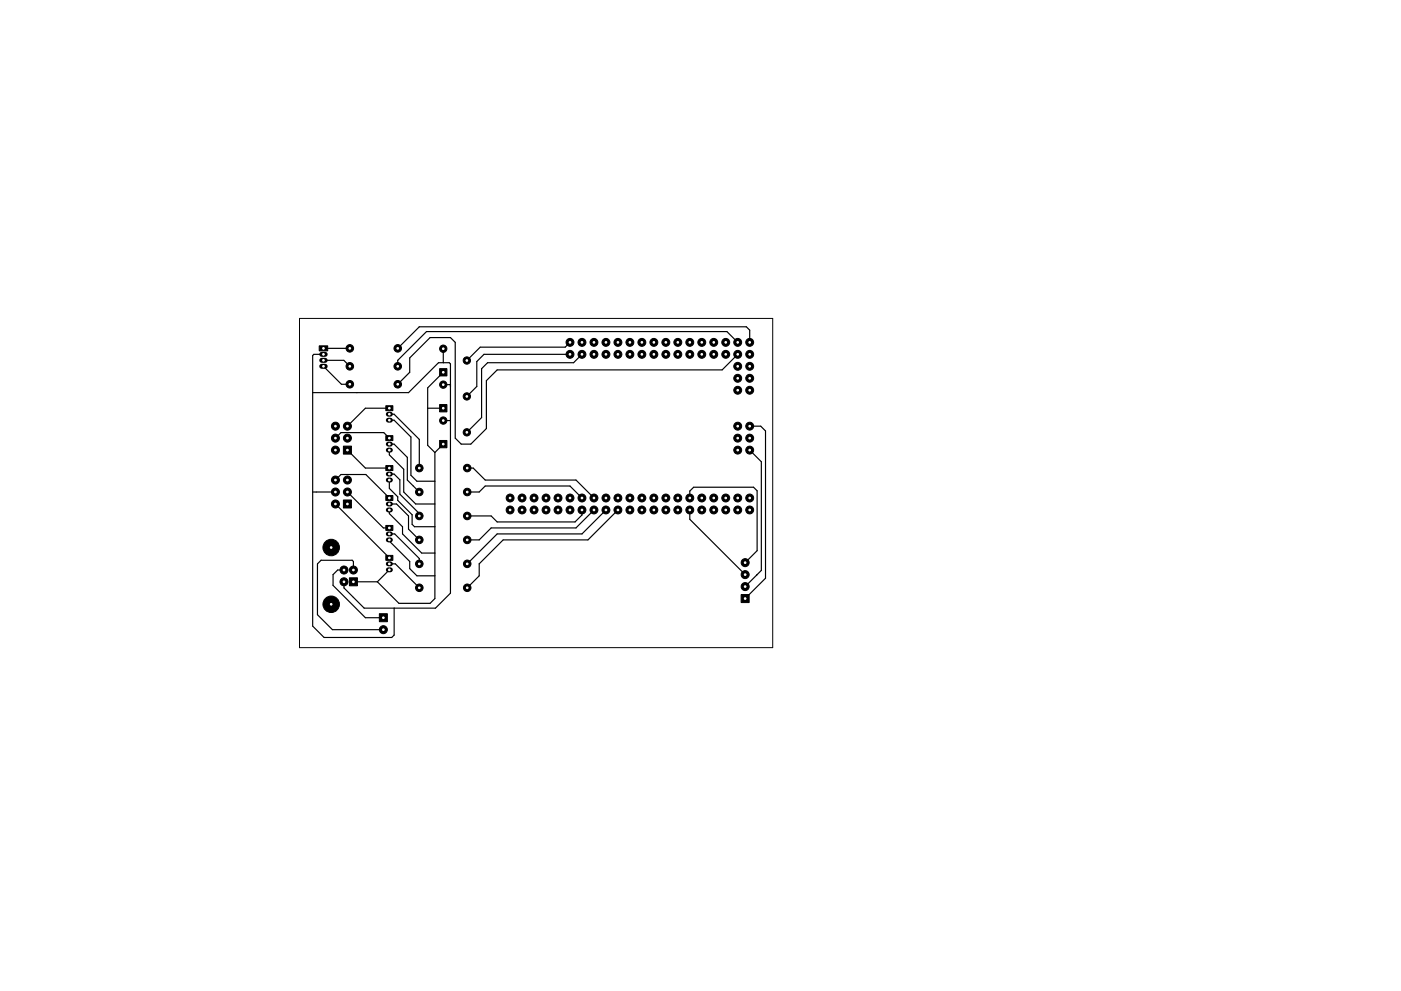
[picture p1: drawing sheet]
<svg xmlns="http://www.w3.org/2000/svg" width="297mm" height="210mm" viewBox="0 0 297 210" stroke-linecap="round" stroke-linejoin="round" font-family="sans-serif">
<path d="M63.5 67.6h100.3v69.8h-100.3z" fill="none" stroke="#000" stroke-width=".21"/>
<g fill="#000" stroke="#000" stroke-width=".21">
<path d="M67.7 73.4h1.8v1h-1.8zM93.2 78.2h1.6v1.6h-1.6zM72.8 94.6h1.7v1.7h-1.7zM81.8 98.8h1.5v1h-1.5zM81.8 92.4h1.5v1.1h-1.5zM81.8 86.1h1.5v1h-1.5zM93.2 93.5h1.6v1.5h-1.6zM93.2 85.8h1.6v1.6h-1.6zM72.8 106.1h1.7v1.7h-1.7zM81.8 117.8h1.5v1.1h-1.5zM81.8 111.5h1.5v1h-1.5zM81.8 105.1h1.5v1.1h-1.5z"/>
<path d="M74.1 122.6h1.7v1.7h-1.7zM80.4 130.2h1.7v1.7h-1.7zM157.1 126.1h1.7v1.7h-1.7z"/>
<circle cx="74.2" cy="73.9" r=".8"/>
<circle cx="74.2" cy="77.7" r=".8"/>
<circle cx="84.3" cy="77.7" r=".8"/>
<circle cx="84.3" cy="73.9" r=".8"/>
<circle cx="94" cy="74" r=".77"/>
<circle cx="99" cy="76.5" r=".77"/>
<circle cx="120.8" cy="72.6" r=".84"/>
<circle cx="120.8" cy="75.2" r=".84"/>
<circle cx="123.4" cy="75.2" r=".84"/>
<circle cx="123.4" cy="72.6" r=".84"/>
<circle cx="125.9" cy="75.2" r=".84"/>
<circle cx="125.9" cy="72.6" r=".84"/>
<circle cx="128.5" cy="75.2" r=".84"/>
<circle cx="128.5" cy="72.6" r=".84"/>
<circle cx="131" cy="72.6" r=".84"/>
<circle cx="131" cy="75.2" r=".84"/>
<circle cx="133.5" cy="75.2" r=".84"/>
<circle cx="133.5" cy="72.6" r=".84"/>
<circle cx="136.1" cy="75.2" r=".84"/>
<circle cx="136.1" cy="72.6" r=".84"/>
<circle cx="138.6" cy="75.2" r=".84"/>
<circle cx="138.6" cy="72.6" r=".84"/>
<circle cx="141.2" cy="75.2" r=".84"/>
<circle cx="141.2" cy="72.6" r=".84"/>
<circle cx="143.7" cy="75.2" r=".84"/>
<circle cx="143.7" cy="72.6" r=".84"/>
<circle cx="146.2" cy="75.2" r=".84"/>
<circle cx="146.2" cy="72.6" r=".84"/>
<circle cx="148.8" cy="75.2" r=".84"/>
<circle cx="148.8" cy="72.6" r=".84"/>
<circle cx="151.3" cy="75.2" r=".84"/>
<circle cx="151.3" cy="72.6" r=".84"/>
<circle cx="153.9" cy="75.2" r=".84"/>
<circle cx="153.9" cy="72.6" r=".84"/>
<circle cx="156.4" cy="75.2" r=".84"/>
<circle cx="156.4" cy="77.7" r=".84"/>
<circle cx="156.4" cy="72.6" r=".84"/>
<circle cx="158.9" cy="77.7" r=".84"/>
<circle cx="158.9" cy="75.2" r=".84"/>
<circle cx="158.9" cy="72.6" r=".84"/>
<circle cx="71.1" cy="90.4" r=".85"/>
<circle cx="71.1" cy="93" r=".85"/>
<circle cx="71.1" cy="95.5" r=".85"/>
<circle cx="73.7" cy="93" r=".85"/>
<circle cx="73.7" cy="90.4" r=".85"/>
<circle cx="74.2" cy="81.5" r=".8"/>
<circle cx="84.3" cy="81.5" r=".8"/>
<circle cx="88.9" cy="99.3" r=".8"/>
<circle cx="94" cy="81.6" r=".77"/>
<circle cx="94" cy="89.2" r=".77"/>
<circle cx="99" cy="84.1" r=".77"/>
<circle cx="99" cy="91.7" r=".77"/>
<circle cx="99.1" cy="99.3" r=".8"/>
<circle cx="156.4" cy="95.5" r=".84"/>
<circle cx="156.4" cy="93" r=".84"/>
<circle cx="156.4" cy="90.4" r=".84"/>
<circle cx="156.4" cy="80.3" r=".84"/>
<circle cx="156.4" cy="82.8" r=".84"/>
<circle cx="158.9" cy="95.5" r=".84"/>
<circle cx="158.9" cy="80.3" r=".84"/>
<circle cx="158.9" cy="93" r=".84"/>
<circle cx="158.9" cy="82.8" r=".84"/>
<circle cx="158.9" cy="90.4" r=".84"/>
<circle cx="70.2" cy="116.2" r="1.75"/>
<circle cx="71.1" cy="104.4" r=".85"/>
<circle cx="71.1" cy="101.8" r=".85"/>
<circle cx="71.1" cy="106.9" r=".85"/>
<circle cx="73.7" cy="104.4" r=".85"/>
<circle cx="73.7" cy="101.8" r=".85"/>
<circle cx="88.9" cy="104.4" r=".8"/>
<circle cx="88.9" cy="114.5" r=".8"/>
<circle cx="88.9" cy="109.5" r=".8"/>
<circle cx="88.9" cy="119.6" r=".8"/>
<circle cx="99.1" cy="119.6" r=".8"/>
<circle cx="99.1" cy="114.5" r=".8"/>
<circle cx="99.1" cy="104.4" r=".8"/>
<circle cx="99.1" cy="109.5" r=".8"/>
<circle cx="108.1" cy="108.2" r=".84"/>
<circle cx="108.1" cy="105.7" r=".84"/>
<circle cx="110.7" cy="108.2" r=".84"/>
<circle cx="110.7" cy="105.7" r=".84"/>
<circle cx="113.2" cy="105.7" r=".84"/>
<circle cx="113.2" cy="108.2" r=".84"/>
<circle cx="115.8" cy="108.2" r=".84"/>
<circle cx="115.8" cy="105.7" r=".84"/>
<circle cx="118.3" cy="105.7" r=".84"/>
<circle cx="118.3" cy="108.2" r=".84"/>
<circle cx="120.8" cy="108.2" r=".84"/>
<circle cx="120.8" cy="105.7" r=".84"/>
<circle cx="123.4" cy="108.2" r=".84"/>
<circle cx="123.4" cy="105.7" r=".84"/>
<circle cx="125.9" cy="108.2" r=".84"/>
<circle cx="125.9" cy="105.7" r=".84"/>
<circle cx="128.5" cy="105.7" r=".84"/>
<circle cx="128.5" cy="108.2" r=".84"/>
<circle cx="131" cy="105.7" r=".84"/>
<circle cx="131" cy="108.2" r=".84"/>
<circle cx="133.5" cy="105.7" r=".84"/>
<circle cx="133.5" cy="108.2" r=".84"/>
<circle cx="136.1" cy="108.2" r=".84"/>
<circle cx="136.1" cy="105.7" r=".84"/>
<circle cx="138.6" cy="108.2" r=".84"/>
<circle cx="138.6" cy="105.7" r=".84"/>
<circle cx="141.2" cy="105.7" r=".84"/>
<circle cx="141.2" cy="108.2" r=".84"/>
<circle cx="143.7" cy="108.2" r=".84"/>
<circle cx="143.7" cy="105.7" r=".84"/>
<circle cx="146.2" cy="105.7" r=".84"/>
<circle cx="146.2" cy="108.2" r=".84"/>
<circle cx="148.8" cy="108.2" r=".84"/>
<circle cx="148.8" cy="105.7" r=".84"/>
<circle cx="151.3" cy="108.2" r=".84"/>
<circle cx="151.3" cy="105.7" r=".84"/>
<circle cx="153.9" cy="105.7" r=".84"/>
<circle cx="153.9" cy="108.2" r=".84"/>
<circle cx="156.4" cy="108.2" r=".84"/>
<circle cx="156.4" cy="105.7" r=".84"/>
<circle cx="158" cy="119.4" r=".85"/>
<circle cx="158.9" cy="105.7" r=".84"/>
<circle cx="158.9" cy="108.2" r=".84"/>
<circle cx="70.2" cy="128.2" r="1.75"/>
<circle cx="72.9" cy="123.4" r=".85"/>
<circle cx="72.9" cy="120.9" r=".85"/>
<circle cx="74.9" cy="120.9" r=".85"/>
<circle cx="81.3" cy="133.6" r=".85"/>
<circle cx="88.9" cy="124.7" r=".8"/>
<circle cx="99.1" cy="124.7" r=".8"/>
<circle cx="158" cy="121.9" r=".85"/>
<circle cx="158" cy="124.5" r=".85"/>
</g>
<g fill="none" stroke="#000" stroke-width="1.1">
<path d="M68.2 77.7h.7M68.2 76.4h.7M68.2 75.2h.7M82.3 95.5h.5M82.3 94.2h.5M82.3 87.9h.5M82.3 89.1h.5M82.3 119.6h.5M82.3 114.5h.5M82.3 113.3h.5M82.3 108.2h.5M82.3 106.9h.5"/>
<path d="M82.3 101.8h.5M82.3 100.6h.5M82.3 120.9h.5"/>
</g>
<g fill="none" stroke="#000" stroke-width=".25">
<path d="M68.6 73.9h5.6M68.6 76.4h4.3l1.3 1.3M68.6 75.2h-2.1l-.2 .2v57.4l2.4 2.4h14.4l.5-.5v-5.7M68.6 77.7l3.8 3.8h1.8M94 74v3M94 79l-3.3 3.3v12.2l1.5 1.5M120.8 75.2h-18.2l-1.5 1.5v5.3l-2.1 2.1M120.8 72.6l-1 1.1h-18l-2.8 2.8M123.4 75.2l-1.8 1.8h-18.2l-1.3 1.2v10.4l-3.1 3.1M156.4 72.6l-2.3-2.2h-63.7l-6.1 6v1.3M156.4 75.2l-3.3 3.3h-47.7l-2.3 2.3v10.1l-3.3 3.3h-2l-1.3-1.2v-20.4l-1-1h-4.3l-4.3 4.3v3.1l-2.6 2.5M158.9 72.6v-2.6l-.7-.7h-69.3l-4.6 4.6"/>
<path d="M66.3 83.3h20.3l6.4-6.3h2.2l.3 .2v48.7l-3.2 3.1h-15.1l-4.3-4.3v-1.3M71.1 93l1.2-1.2h9.1l1.1 1.2M73.7 95.5l3.8 3.8h5M82.5 86.6h-5l-3.8 3.8M82.5 89.1h1l3.6 3.6v8.1l1.3 1.3h3.8M82.5 95.5v1l3.1 3.1v4.8l2.5 2.5h4.1M82.5 87.9h1l5.4 5.3v6.1M82.5 94.2h1l2.9 2.8v4.8l2.5 2.6M90.7 86.6h3.3M92.2 96v31l-1 1h-6.6l-4.6-4.6M94 89.2l1.5 .1M94 94.2l-1.8 1.8"/>
<path d="M95.5 81.5l-1.5 .1M99.1 99.3h1.2l2.6 2.5h19.2l3.8 3.9M158.9 90.4h2.4l1 1v31.3l-4.3 4.3M158.9 95.5l2.5 2.5v23l-3.4 3.5M66.3 104.4h4.8M71.1 106.9l11.4 11.5M71.1 101.8l1.2-1.1h5.3l4.9 5M73.7 104.4l7.6 7.6h1.2M82.5 101.8v1.8l1.8 1.8v.8l3.1 3v2l.5 .6h4.3M82.5 108.2v.8l2.8 2.8v1.5l4.1 4h2.8M82.5 114.5v.3l4.4 4.3v1.5l1.5 1.6h3.8M82.5 106.9h1.6l2.5 2.6v2.8l2.3 2.2"/>
<path d="M82.5 100.6h1l1.3 1.2v3l4.1 4.2v.5M82.5 113.3h1.2l5.2 5.2v1.1M82.5 119.6h1.3l5.1 5.1M99.1 104.4h2.5l1.3-1.3h17.9l2.6 2.6M123.4 108.2v1.1l-1.5 1.4h-16.5l-1.3-1.2h-5M125.9 108.2l-3.8 3.8h-18l-2.5 2.5h-2.5M128.5 108.2l-5.1 5.1h-18l-6.3 6.3M131 108.2l-6.3 6.3h-18l-5.1 5.1v2.6l-2.5 2.5M146.2 105.7v-1.5l.9-.8h12.7l.7 .7v12.7l-2.5 2.6M146.2 108.2v2l11.8 11.7M72.9 120.9h-1.3l-1 1v2.3l6.9 6.9h3.8M74.9 123.4h5.1"/>
<path d="M74.9 120.9v-1.8l-.2-.2h-6.6l-.8 .7v10.8l3.2 3.2h10.8M82.5 120.9l-2.5 2.5"/>
</g>
<g fill="#fff" stroke="#fff" stroke-width=".21">
<circle cx="71.1" cy="101.8" r=".17"/>
<circle cx="73.7" cy="101.8" r=".17"/>
<circle cx="71.1" cy="104.4" r=".17"/>
<circle cx="73.7" cy="104.4" r=".17"/>
<circle cx="71.1" cy="106.9" r=".17"/>
<circle cx="73.7" cy="106.9" r=".17"/>
<circle cx="99" cy="76.5" r=".17"/>
<circle cx="94" cy="79" r=".17"/>
<circle cx="94" cy="74" r=".17"/>
<circle cx="70.2" cy="116.2" r=".17"/>
<circle cx="70.2" cy="128.2" r=".17"/>
<circle cx="72.9" cy="123.4" r=".17"/>
<circle cx="72.9" cy="120.9" r=".17"/>
<circle cx="74.9" cy="120.9" r=".17"/>
<circle cx="74.9" cy="123.4" r=".17"/>
<circle cx="81.3" cy="131.1" r=".17"/>
<circle cx="81.3" cy="133.6" r=".17"/>
<circle cx="158.9" cy="93" r=".18"/>
<circle cx="158.9" cy="90.4" r=".18"/>
<circle cx="156.4" cy="90.4" r=".18"/>
<circle cx="156.4" cy="93" r=".18"/>
<circle cx="158.9" cy="95.5" r=".18"/>
<circle cx="156.4" cy="95.5" r=".18"/>
<circle cx="156.4" cy="82.8" r=".18"/>
<circle cx="158.9" cy="82.8" r=".18"/>
<circle cx="158.9" cy="80.3" r=".18"/>
<circle cx="156.4" cy="80.3" r=".18"/>
<circle cx="156.4" cy="77.7" r=".18"/>
<circle cx="158.9" cy="77.7" r=".18"/>
<circle cx="158.9" cy="75.2" r=".18"/>
<circle cx="158.9" cy="72.6" r=".18"/>
<circle cx="156.4" cy="75.2" r=".18"/>
<circle cx="156.4" cy="72.6" r=".18"/>
<circle cx="153.9" cy="75.2" r=".18"/>
<circle cx="153.9" cy="72.6" r=".18"/>
<circle cx="151.3" cy="75.2" r=".18"/>
<circle cx="151.3" cy="72.6" r=".18"/>
<circle cx="148.8" cy="75.2" r=".18"/>
<circle cx="148.8" cy="72.6" r=".18"/>
<circle cx="146.2" cy="75.2" r=".18"/>
<circle cx="146.2" cy="72.6" r=".18"/>
<circle cx="143.7" cy="75.2" r=".18"/>
<circle cx="143.7" cy="72.6" r=".18"/>
<circle cx="141.2" cy="75.2" r=".18"/>
<circle cx="141.2" cy="72.6" r=".18"/>
<circle cx="138.6" cy="75.2" r=".18"/>
<circle cx="138.6" cy="72.6" r=".18"/>
<circle cx="136.1" cy="75.2" r=".18"/>
<circle cx="136.1" cy="72.6" r=".18"/>
<circle cx="133.5" cy="75.2" r=".18"/>
<circle cx="133.5" cy="72.6" r=".18"/>
<circle cx="131" cy="75.2" r=".18"/>
<circle cx="131" cy="72.6" r=".18"/>
<circle cx="128.5" cy="75.2" r=".18"/>
<circle cx="128.5" cy="72.6" r=".18"/>
<circle cx="125.9" cy="72.6" r=".18"/>
<circle cx="125.9" cy="75.2" r=".18"/>
<circle cx="123.4" cy="75.2" r=".18"/>
<circle cx="123.4" cy="72.6" r=".18"/>
<circle cx="120.8" cy="72.6" r=".18"/>
<circle cx="120.8" cy="75.2" r=".18"/>
<circle cx="148.8" cy="105.7" r=".18"/>
<circle cx="151.3" cy="105.7" r=".18"/>
<circle cx="153.9" cy="105.7" r=".18"/>
<circle cx="156.4" cy="105.7" r=".18"/>
<circle cx="158.9" cy="105.7" r=".18"/>
<circle cx="158.9" cy="108.2" r=".18"/>
<circle cx="156.4" cy="108.2" r=".18"/>
<circle cx="153.9" cy="108.2" r=".18"/>
<circle cx="151.3" cy="108.2" r=".18"/>
<circle cx="148.8" cy="108.2" r=".18"/>
<circle cx="146.2" cy="105.7" r=".18"/>
<circle cx="143.7" cy="105.7" r=".18"/>
<circle cx="141.2" cy="105.7" r=".18"/>
<circle cx="138.6" cy="105.7" r=".18"/>
<circle cx="136.1" cy="105.7" r=".18"/>
<circle cx="133.5" cy="105.7" r=".18"/>
<circle cx="131" cy="105.7" r=".18"/>
<circle cx="128.5" cy="105.7" r=".18"/>
<circle cx="125.9" cy="105.7" r=".18"/>
<circle cx="123.4" cy="105.7" r=".18"/>
<circle cx="146.2" cy="108.2" r=".18"/>
<circle cx="143.7" cy="108.2" r=".18"/>
<circle cx="141.2" cy="108.2" r=".18"/>
<circle cx="138.6" cy="108.2" r=".18"/>
<circle cx="136.1" cy="108.2" r=".18"/>
<circle cx="133.5" cy="108.2" r=".18"/>
<circle cx="131" cy="108.2" r=".18"/>
<circle cx="128.5" cy="108.2" r=".18"/>
<circle cx="125.9" cy="108.2" r=".18"/>
<circle cx="123.4" cy="108.2" r=".18"/>
<circle cx="120.8" cy="108.2" r=".18"/>
<circle cx="120.8" cy="105.7" r=".18"/>
<circle cx="118.3" cy="105.7" r=".18"/>
<circle cx="118.3" cy="108.2" r=".18"/>
<circle cx="115.8" cy="108.2" r=".18"/>
<circle cx="115.8" cy="105.7" r=".18"/>
<circle cx="113.2" cy="105.7" r=".18"/>
<circle cx="113.2" cy="108.2" r=".18"/>
<circle cx="110.7" cy="108.2" r=".18"/>
<circle cx="110.7" cy="105.7" r=".18"/>
<circle cx="108.1" cy="108.2" r=".18"/>
<circle cx="108.1" cy="105.7" r=".18"/>
<circle cx="73.7" cy="95.5" r=".17"/>
<circle cx="71.1" cy="95.5" r=".17"/>
<circle cx="73.7" cy="93" r=".17"/>
<circle cx="71.1" cy="93" r=".17"/>
<circle cx="73.7" cy="90.4" r=".17"/>
<circle cx="71.1" cy="90.4" r=".17"/>
<circle cx="68.6" cy="77.7" r=".17"/>
<circle cx="68.6" cy="76.4" r=".17"/>
<circle cx="68.6" cy="75.2" r=".17"/>
<circle cx="68.6" cy="73.9" r=".17"/>
<circle cx="99" cy="91.7" r=".17"/>
<circle cx="94" cy="94.2" r=".17"/>
<circle cx="94" cy="89.2" r=".17"/>
<circle cx="99" cy="84.1" r=".17"/>
<circle cx="94" cy="86.6" r=".17"/>
<circle cx="94" cy="81.6" r=".17"/>
<circle cx="99.1" cy="124.7" r=".17"/>
<circle cx="88.9" cy="124.7" r=".17"/>
<circle cx="99.1" cy="119.6" r=".17"/>
<circle cx="88.9" cy="119.6" r=".17"/>
<circle cx="99.1" cy="114.5" r=".17"/>
<circle cx="88.9" cy="114.5" r=".17"/>
<circle cx="99.1" cy="109.5" r=".17"/>
<circle cx="88.9" cy="109.5" r=".17"/>
<circle cx="99.1" cy="104.4" r=".17"/>
<circle cx="88.9" cy="104.4" r=".17"/>
<circle cx="99.1" cy="99.3" r=".17"/>
<circle cx="88.9" cy="99.3" r=".17"/>
<circle cx="74.2" cy="77.7" r=".17"/>
<circle cx="84.3" cy="77.7" r=".17"/>
<circle cx="74.2" cy="73.9" r=".17"/>
<circle cx="84.3" cy="73.9" r=".17"/>
<circle cx="74.2" cy="81.5" r=".17"/>
<circle cx="84.3" cy="81.5" r=".17"/>
<circle cx="82.5" cy="118.4" r=".17"/>
<circle cx="82.5" cy="120.9" r=".17"/>
<circle cx="82.5" cy="119.6" r=".17"/>
<circle cx="82.5" cy="112" r=".17"/>
<circle cx="82.5" cy="114.5" r=".17"/>
<circle cx="82.5" cy="113.3" r=".17"/>
<circle cx="82.5" cy="105.7" r=".17"/>
<circle cx="82.5" cy="108.2" r=".17"/>
<circle cx="82.5" cy="106.9" r=".17"/>
<circle cx="82.5" cy="99.3" r=".17"/>
<circle cx="82.5" cy="101.8" r=".17"/>
<circle cx="82.5" cy="100.6" r=".17"/>
<circle cx="82.5" cy="93" r=".17"/>
<circle cx="82.5" cy="95.5" r=".17"/>
<circle cx="82.5" cy="94.2" r=".17"/>
<circle cx="82.5" cy="87.9" r=".17"/>
<circle cx="82.5" cy="89.1" r=".17"/>
<circle cx="82.5" cy="86.6" r=".17"/>
<circle cx="158" cy="127" r=".17"/>
<circle cx="158" cy="124.5" r=".17"/>
<circle cx="158" cy="121.9" r=".17"/>
<circle cx="158" cy="119.4" r=".17"/>
</g>
</svg>
